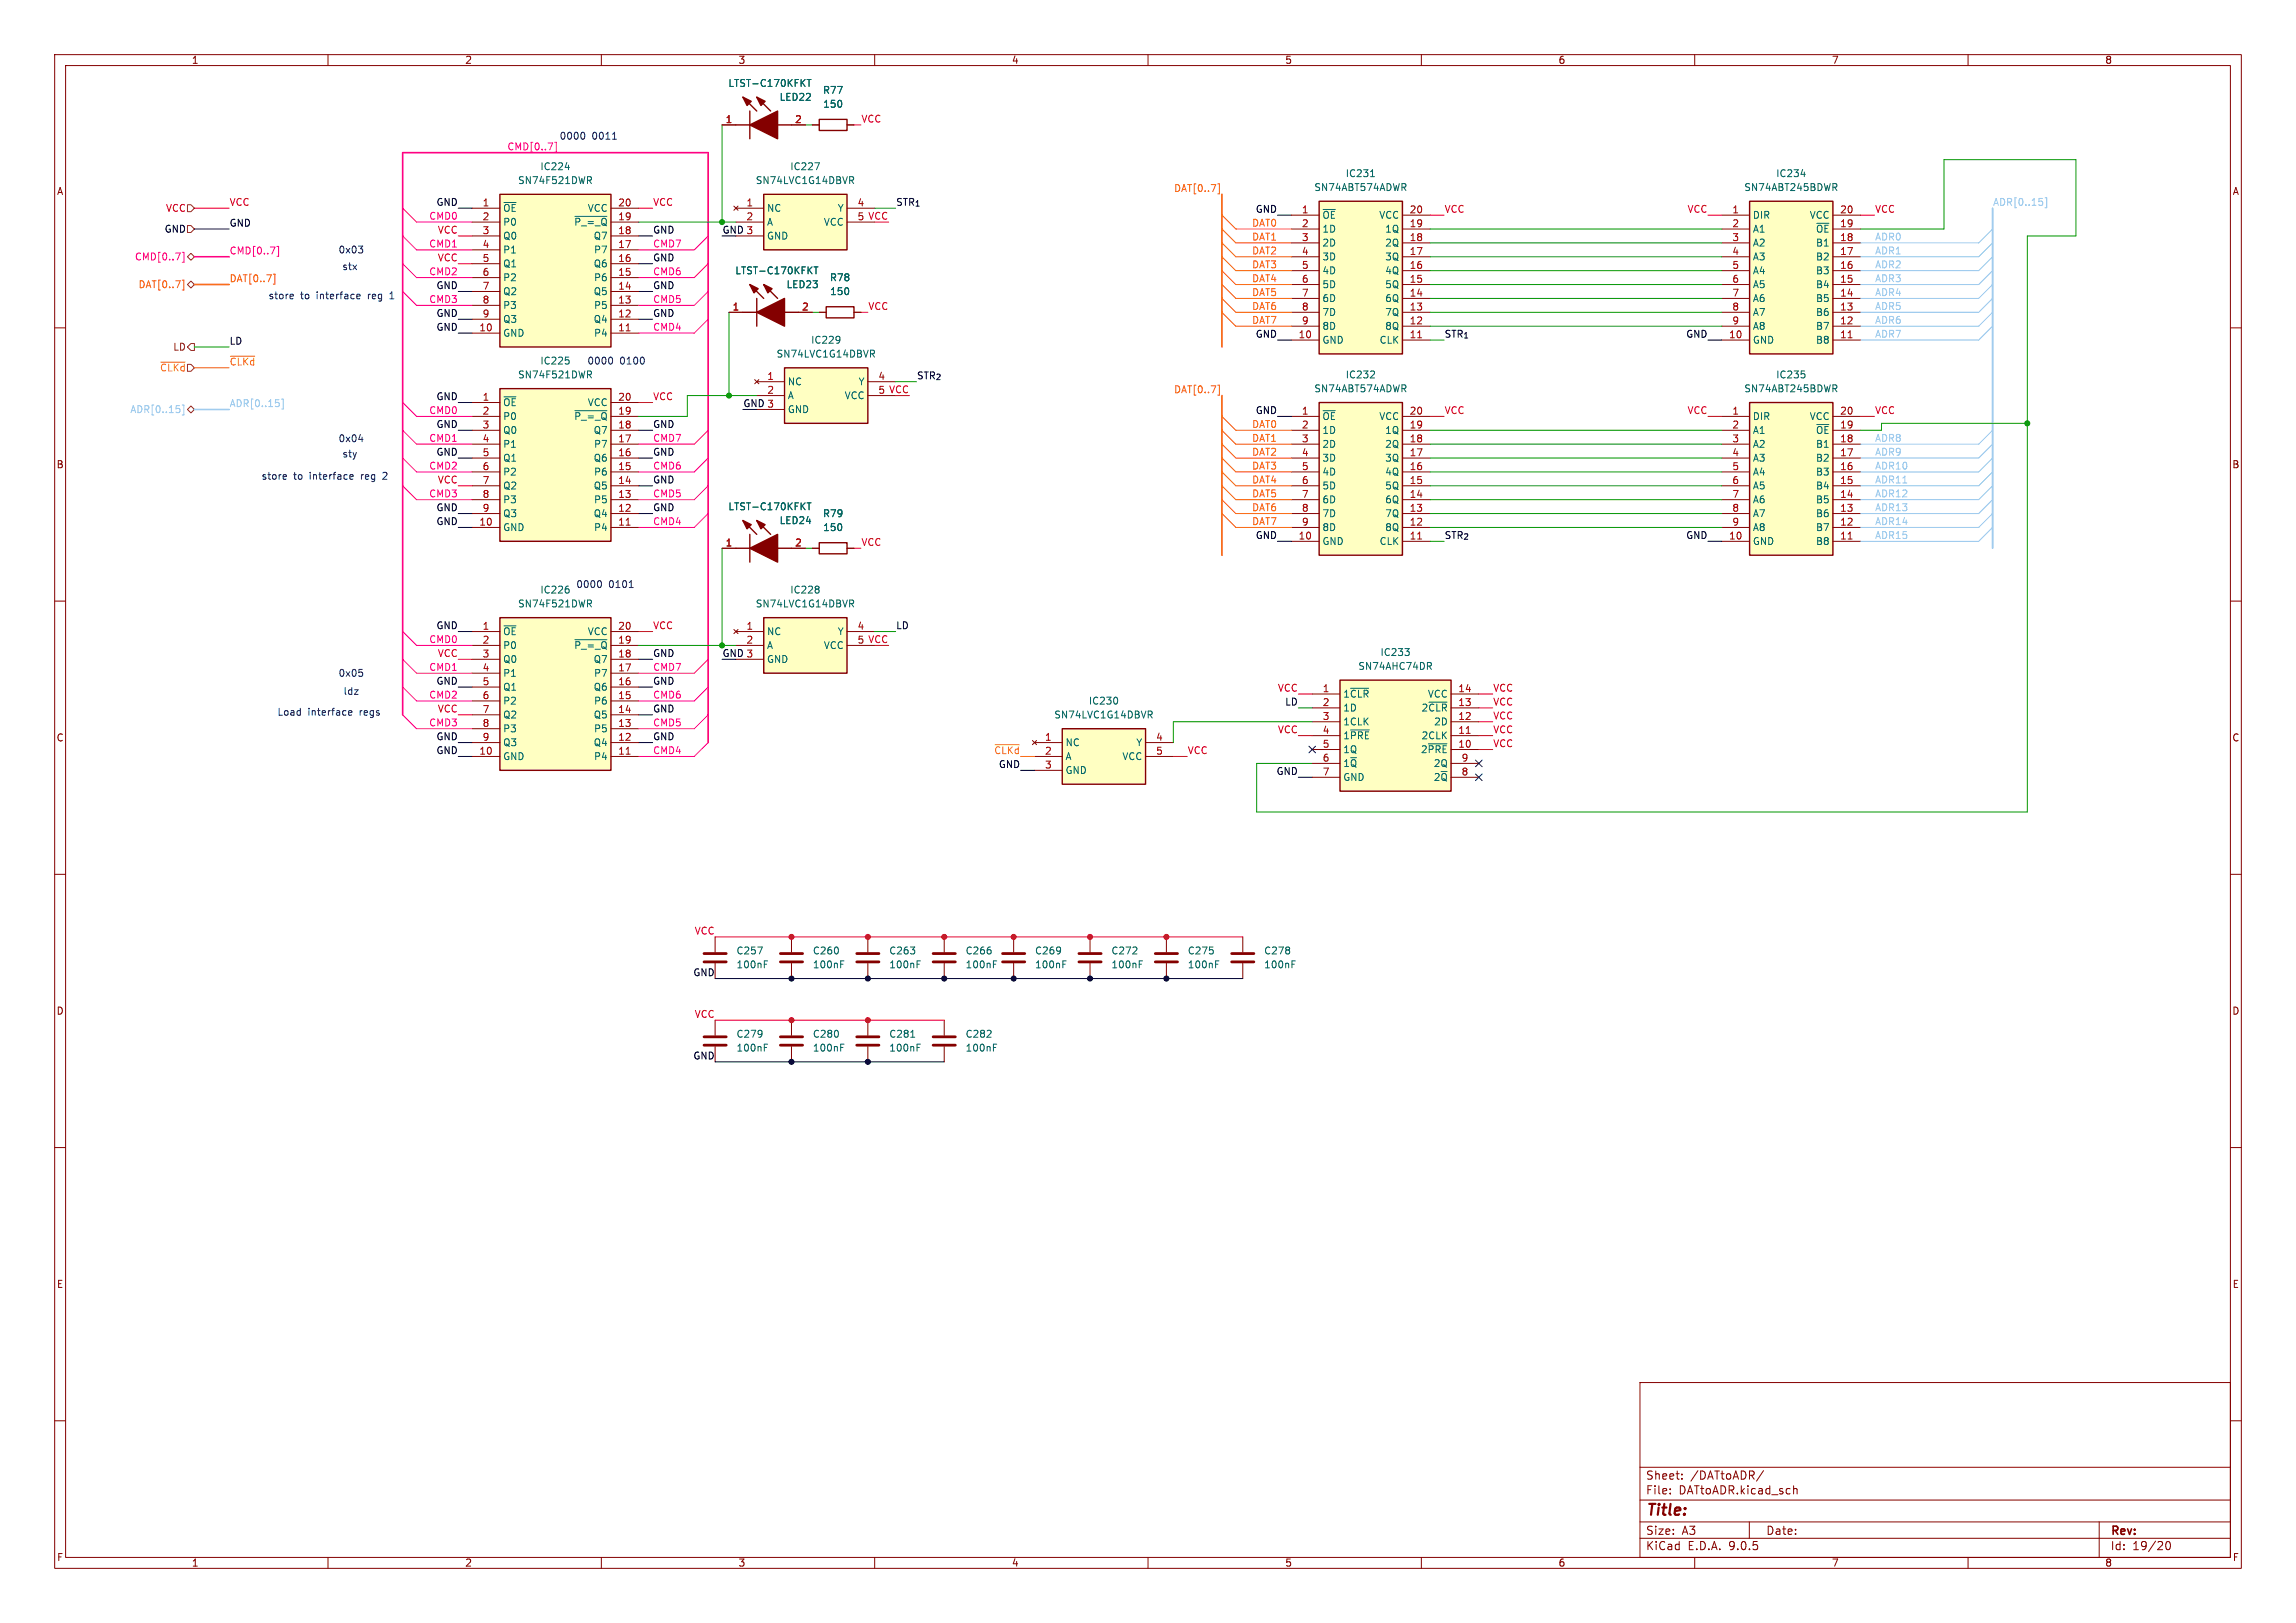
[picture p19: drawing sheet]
<svg xmlns="http://www.w3.org/2000/svg" width="420mm" height="297mm" viewBox="0 0 420 297" stroke-linecap="round" stroke-linejoin="round" font-family="sans-serif">
<defs><g id="words">
<text font-size="2.8" fill="#840000" x="301" y="277.9">Title:</text>
<g font-size="2.1" fill="#840000">
<text x="301" y="273.7">File:</text>
<text x="301" y="271">Sheet:</text>
<text x="307.1" y="273.7">DATtoADR.kicad_sch</text>
<text x="309.2" y="271">/DATtoADR/</text>
<text x="301" y="281.1">Size:</text>
<text x="307.6" y="281.1">A3</text>
<text x="323" y="281.1">Date:</text>
<text x="386" y="281.3">Rev:</text>
<text x="301" y="283.9">KiCad</text>
<text x="308.7" y="283.9">E.D.A.</text>
<text x="316.3" y="283.9">9.0.5</text>
<text x="386" y="283.9">Id:</text>
<text x="390.1" y="283.9">19/20</text>
</g>
<g font-size="1.8" fill="#840000">
<text x="35" y="11.9">1</text>
<text x="85" y="11.9">2</text>
<text x="135" y="11.9">3</text>
<text x="185" y="11.9">4</text>
<text x="235" y="11.9">5</text>
<text x="285" y="11.9">6</text>
<text x="335" y="11.9">7</text>
<text x="385" y="11.9">8</text>
<text x="10.3" y="35.9">A</text>
<text x="408.3" y="35.9">A</text>
<text x="10.3" y="85.9">B</text>
<text x="408.2" y="85.9">B</text>
<text x="10.3" y="135.9">C</text>
<text x="408.2" y="135.9">C</text>
<text x="10.3" y="185.9">D</text>
<text x="408.2" y="185.9">D</text>
<text x="10.3" y="235.9">E</text>
<text x="408.3" y="235.9">E</text>
<text x="10.3" y="285.9">F</text>
<text x="35" y="286.9">1</text>
<text x="85" y="286.9">2</text>
<text x="135" y="286.9">3</text>
<text x="185" y="286.9">4</text>
<text x="235" y="286.9">5</text>
<text x="285" y="286.9">6</text>
<text x="335" y="286.9">7</text>
<text x="385" y="286.9">8</text>
<text x="408.3" y="285.9">F</text>
</g>
<g font-size="1.8" fill="#006464">
<text x="133.1" y="16.1">LTST-C170KFKT</text>
<text x="150.5" y="17.4">R77</text>
<text x="142.5" y="18.6">LED22</text>
<text x="150.5" y="19.9">150</text>
<text x="94.7" y="33.9">SN74F521DWR</text>
<text x="98.7" y="31.3">IC224</text>
<text x="138.1" y="33.9">SN74LVC1G14DBVR</text>
<text x="144.5" y="31.3">IC227</text>
<text x="240.3" y="35.2">SN74ABT574ADWR</text>
<text x="246.1" y="32.6">IC231</text>
<text x="319" y="35.2">SN74ABT245BDWR</text>
<text x="324.8" y="32.6">IC234</text>
<text x="91.9" y="39">~{OE}</text>
<text x="91.9" y="41.5">P0</text>
<text x="104.9" y="41.5">~{P_=_Q}</text>
<text x="107.4" y="39">VCC</text>
<text x="140.2" y="39">NC</text>
<text x="140.2" y="41.5">A</text>
<text x="150.6" y="41.5">VCC</text>
<text x="153.1" y="39">Y</text>
<text x="241.8" y="40.2">~{OE}</text>
<text x="252.2" y="40.2">VCC</text>
<text x="320.5" y="40.2">DIR</text>
<text x="330.9" y="40.2">VCC</text>
<text x="91.9" y="44">Q0</text>
<text x="91.9" y="46.6">P1</text>
<text x="108.5" y="44">Q7</text>
<text x="108.6" y="46.6">P7</text>
<text x="140.2" y="44">GND</text>
<text x="241.8" y="42.8">1D</text>
<text x="241.8" y="45.3">2D</text>
<text x="241.8" y="47.9">3D</text>
<text x="253.3" y="42.8">1Q</text>
<text x="253.3" y="45.3">2Q</text>
<text x="253.3" y="47.9">3Q</text>
<text x="320.5" y="42.8">A1</text>
<text x="320.5" y="45.3">A2</text>
<text x="320.5" y="47.9">A3</text>
<text x="332.1" y="42.8">~{OE}</text>
<text x="332.1" y="45.3">B1</text>
<text x="332.1" y="47.9">B2</text>
<text x="91.9" y="49.1">Q1</text>
<text x="91.9" y="51.7">P2</text>
<text x="108.5" y="49.1">Q6</text>
<text x="108.6" y="51.7">P6</text>
<text x="134.4" y="50.4">LTST-C170KFKT</text>
<text x="143.8" y="52.9">LED23</text>
<text x="151.7" y="51.7">R78</text>
<text x="241.8" y="50.4">4D</text>
<text x="241.8" y="52.9">5D</text>
<text x="253.3" y="50.4">4Q</text>
<text x="253.3" y="52.9">5Q</text>
<text x="320.5" y="50.4">A4</text>
<text x="320.5" y="52.9">A5</text>
<text x="332.1" y="50.4">B3</text>
<text x="332.1" y="52.9">B4</text>
<text x="91.9" y="54.2">Q2</text>
<text x="91.9" y="56.7">P3</text>
<text x="91.9" y="59.3">Q3</text>
<text x="108.5" y="54.2">Q5</text>
<text x="108.5" y="59.3">Q4</text>
<text x="108.6" y="56.7">P5</text>
<text x="151.8" y="54.2">150</text>
<text x="241.8" y="55.5">6D</text>
<text x="241.8" y="58">7D</text>
<text x="253.3" y="55.5">6Q</text>
<text x="253.3" y="58">7Q</text>
<text x="320.5" y="55.5">A6</text>
<text x="320.5" y="58">A7</text>
<text x="332.1" y="55.5">B5</text>
<text x="332.1" y="58">B6</text>
<text x="91.9" y="61.8">GND</text>
<text x="108.6" y="61.8">P4</text>
<text x="142" y="65.6">SN74LVC1G14DBVR</text>
<text x="148.3" y="63.1">IC229</text>
<text x="241.8" y="60.6">8D</text>
<text x="241.8" y="63.1">GND</text>
<text x="252.3" y="63.1">CLK</text>
<text x="253.3" y="60.6">8Q</text>
<text x="320.5" y="60.6">A8</text>
<text x="320.5" y="63.1">GND</text>
<text x="332.1" y="60.6">B7</text>
<text x="332.1" y="63.1">B8</text>
<text x="94.7" y="69.4">SN74F521DWR</text>
<text x="98.7" y="66.9">IC225</text>
<text x="144" y="70.7">NC</text>
<text x="157" y="70.7">Y</text>
<text x="240.3" y="72">SN74ABT574ADWR</text>
<text x="246.1" y="69.4">IC232</text>
<text x="319" y="72">SN74ABT245BDWR</text>
<text x="324.8" y="69.4">IC235</text>
<text x="91.9" y="74.5">~{OE}</text>
<text x="91.9" y="77.1">P0</text>
<text x="104.9" y="77.1">~{P_=_Q}</text>
<text x="107.4" y="74.5">VCC</text>
<text x="144" y="73.3">A</text>
<text x="144" y="75.8">GND</text>
<text x="154.4" y="73.3">VCC</text>
<text x="241.8" y="77.1">~{OE}</text>
<text x="252.2" y="77.1">VCC</text>
<text x="320.5" y="77.1">DIR</text>
<text x="330.9" y="77.1">VCC</text>
<text x="91.9" y="79.6">Q0</text>
<text x="91.9" y="82.1">P1</text>
<text x="108.5" y="79.6">Q7</text>
<text x="108.6" y="82.1">P7</text>
<text x="241.8" y="79.6">1D</text>
<text x="241.8" y="82.1">2D</text>
<text x="253.3" y="79.6">1Q</text>
<text x="253.3" y="82.1">2Q</text>
<text x="320.5" y="79.6">A1</text>
<text x="320.5" y="82.1">A2</text>
<text x="332.1" y="79.6">~{OE}</text>
<text x="332.1" y="82.1">B1</text>
<text x="91.9" y="84.7">Q1</text>
<text x="91.9" y="87.2">P2</text>
<text x="91.9" y="89.8">Q2</text>
<text x="108.5" y="84.7">Q6</text>
<text x="108.5" y="89.8">Q5</text>
<text x="108.6" y="87.2">P6</text>
<text x="241.8" y="84.7">3D</text>
<text x="241.8" y="87.2">4D</text>
<text x="241.8" y="89.8">5D</text>
<text x="253.3" y="84.7">3Q</text>
<text x="253.3" y="87.2">4Q</text>
<text x="253.3" y="89.8">5Q</text>
<text x="320.5" y="84.7">A3</text>
<text x="320.5" y="87.2">A4</text>
<text x="320.5" y="89.8">A5</text>
<text x="332.1" y="84.7">B2</text>
<text x="332.1" y="87.2">B3</text>
<text x="332.1" y="89.8">B4</text>
<text x="91.9" y="92.3">P3</text>
<text x="91.9" y="94.8">Q3</text>
<text x="108.5" y="94.8">Q4</text>
<text x="108.6" y="92.3">P5</text>
<text x="133.1" y="93.6">LTST-C170KFKT</text>
<text x="150.5" y="94.8">R79</text>
<text x="241.8" y="92.3">6D</text>
<text x="241.8" y="94.8">7D</text>
<text x="253.3" y="92.3">6Q</text>
<text x="253.3" y="94.8">7Q</text>
<text x="320.5" y="92.3">A6</text>
<text x="320.5" y="94.8">A7</text>
<text x="332.1" y="92.3">B5</text>
<text x="332.1" y="94.8">B6</text>
<text x="91.9" y="97.4">GND</text>
<text x="108.6" y="97.4">P4</text>
<text x="142.5" y="96.1">LED24</text>
<text x="150.5" y="97.4">150</text>
<text x="241.8" y="97.4">8D</text>
<text x="241.8" y="99.9">GND</text>
<text x="252.3" y="99.9">CLK</text>
<text x="253.3" y="97.4">8Q</text>
<text x="320.5" y="97.4">A8</text>
<text x="320.5" y="99.9">GND</text>
<text x="332.1" y="97.4">B7</text>
<text x="332.1" y="99.9">B8</text>
<text x="94.7" y="111.4">SN74F521DWR</text>
<text x="98.7" y="108.8">IC226</text>
<text x="138.1" y="111.4">SN74LVC1G14DBVR</text>
<text x="144.5" y="108.8">IC228</text>
<text x="91.9" y="116.4">~{OE}</text>
<text x="91.9" y="119">P0</text>
<text x="104.9" y="119">~{P_=_Q}</text>
<text x="107.4" y="116.4">VCC</text>
<text x="140.2" y="116.4">NC</text>
<text x="140.2" y="119">A</text>
<text x="150.6" y="119">VCC</text>
<text x="153.1" y="116.4">Y</text>
<text x="91.9" y="121.5">Q0</text>
<text x="91.9" y="124.1">P1</text>
<text x="108.5" y="121.5">Q7</text>
<text x="108.6" y="124.1">P7</text>
<text x="140.2" y="121.5">GND</text>
<text x="248.4" y="122.8">SN74AHC74DR</text>
<text x="252.4" y="120.2">IC233</text>
<text x="91.9" y="126.6">Q1</text>
<text x="91.9" y="129.1">P2</text>
<text x="91.9" y="131.7">Q2</text>
<text x="108.5" y="126.6">Q6</text>
<text x="108.5" y="131.7">Q5</text>
<text x="108.6" y="129.1">P6</text>
<text x="192.8" y="131.7">SN74LVC1G14DBVR</text>
<text x="199.1" y="129.1">IC230</text>
<text x="245.6" y="127.9">1~{CLR}</text>
<text x="245.6" y="130.4">1D</text>
<text x="259.9" y="130.4">2~{CLR}</text>
<text x="261.1" y="127.9">VCC</text>
<text x="91.9" y="134.2">P3</text>
<text x="91.9" y="136.8">Q3</text>
<text x="108.5" y="136.8">Q4</text>
<text x="108.6" y="134.2">P5</text>
<text x="194.8" y="136.8">NC</text>
<text x="207.8" y="136.8">Y</text>
<text x="245.6" y="132.9">1CLK</text>
<text x="245.6" y="135.5">1~{PRE}</text>
<text x="259.9" y="135.5">2CLK</text>
<text x="262.2" y="132.9">2D</text>
<text x="91.9" y="139.3">GND</text>
<text x="108.6" y="139.3">P4</text>
<text x="194.8" y="139.3">A</text>
<text x="194.8" y="141.8">GND</text>
<text x="205.2" y="139.3">VCC</text>
<text x="245.6" y="138">1Q</text>
<text x="245.6" y="140.6">1~{Q}</text>
<text x="245.6" y="143.1">GND</text>
<text x="259.8" y="138">2~{PRE}</text>
<text x="262.2" y="140.6">2Q</text>
<text x="262.2" y="143.1">2~{Q}</text>
<text x="134.6" y="174.9">C257</text>
<text x="134.6" y="177.4">100nF</text>
<text x="148.6" y="174.9">C260</text>
<text x="148.6" y="177.4">100nF</text>
<text x="162.6" y="174.9">C263</text>
<text x="162.6" y="177.4">100nF</text>
<text x="176.5" y="174.9">C266</text>
<text x="176.5" y="177.4">100nF</text>
<text x="189.2" y="174.9">C269</text>
<text x="189.2" y="177.4">100nF</text>
<text x="203.2" y="174.9">C272</text>
<text x="203.2" y="177.4">100nF</text>
<text x="217.2" y="174.9">C275</text>
<text x="217.2" y="177.4">100nF</text>
<text x="231.1" y="174.9">C278</text>
<text x="231.1" y="177.4">100nF</text>
<text x="134.6" y="190.1">C279</text>
<text x="148.6" y="190.1">C280</text>
<text x="162.6" y="190.1">C281</text>
<text x="176.5" y="190.1">C282</text>
<text x="134.6" y="192.6">100nF</text>
<text x="148.6" y="192.6">100nF</text>
<text x="162.6" y="192.6">100nF</text>
<text x="176.5" y="192.6">100nF</text>
</g>
<g font-size="1.8" fill="#a90000">
<text x="132.6" y="22.6">1</text>
<text x="145.3" y="22.6">2</text>
<text x="88.2" y="37.8">1</text>
<text x="88.2" y="40.4">2</text>
<text x="113" y="37.8">20</text>
<text x="113" y="40.4">19</text>
<text x="136.5" y="37.8">1</text>
<text x="136.5" y="40.4">2</text>
<text x="156.8" y="37.8">4</text>
<text x="238.1" y="39.1">1</text>
<text x="238.1" y="41.7">2</text>
<text x="257.8" y="39.1">20</text>
<text x="257.8" y="41.7">19</text>
<text x="316.8" y="39.1">1</text>
<text x="316.8" y="41.7">2</text>
<text x="336.5" y="39.1">20</text>
<text x="336.5" y="41.7">19</text>
<text x="88.2" y="42.9">3</text>
<text x="88.2" y="45.5">4</text>
<text x="113" y="42.9">18</text>
<text x="113" y="45.5">17</text>
<text x="238.1" y="44.2">3</text>
<text x="238.1" y="46.7">4</text>
<text x="257.8" y="44.2">18</text>
<text x="257.8" y="46.7">17</text>
<text x="316.8" y="44.2">3</text>
<text x="316.8" y="46.7">4</text>
<text x="336.5" y="44.2">18</text>
<text x="336.5" y="46.7">17</text>
<text x="88.2" y="48">5</text>
<text x="88.2" y="50.5">6</text>
<text x="88.2" y="53.1">7</text>
<text x="113" y="48">16</text>
<text x="113" y="50.5">15</text>
<text x="113" y="53.1">14</text>
<text x="238.1" y="49.3">5</text>
<text x="238.1" y="51.8">6</text>
<text x="257.8" y="49.3">16</text>
<text x="257.8" y="51.8">15</text>
<text x="316.8" y="49.3">5</text>
<text x="316.8" y="51.8">6</text>
<text x="336.5" y="49.3">16</text>
<text x="336.5" y="51.8">15</text>
<text x="88.2" y="55.6">8</text>
<text x="88.2" y="58.2">9</text>
<text x="113" y="55.6">13</text>
<text x="113" y="58.2">12</text>
<text x="133.9" y="56.9">1</text>
<text x="146.6" y="56.9">2</text>
<text x="238.1" y="54.4">7</text>
<text x="238.1" y="56.9">8</text>
<text x="238.1" y="59.4">9</text>
<text x="257.8" y="54.4">14</text>
<text x="257.8" y="56.9">13</text>
<text x="257.8" y="59.4">12</text>
<text x="316.8" y="54.4">7</text>
<text x="316.8" y="56.9">8</text>
<text x="316.8" y="59.4">9</text>
<text x="336.5" y="54.4">14</text>
<text x="336.5" y="56.9">13</text>
<text x="336.5" y="59.4">12</text>
<text x="87.6" y="60.7">10</text>
<text x="113" y="60.7">11</text>
<text x="237.4" y="62">10</text>
<text x="257.8" y="62">11</text>
<text x="316.2" y="62">10</text>
<text x="336.5" y="62">11</text>
<text x="140.3" y="69.6">1</text>
<text x="160.6" y="69.6">4</text>
<text x="88.2" y="73.4">1</text>
<text x="88.2" y="75.9">2</text>
<text x="113" y="73.4">20</text>
<text x="113" y="75.9">19</text>
<text x="140.3" y="72.1">2</text>
<text x="238.1" y="75.9">1</text>
<text x="257.8" y="75.9">20</text>
<text x="316.8" y="75.9">1</text>
<text x="336.5" y="75.9">20</text>
<text x="88.2" y="78.5">3</text>
<text x="88.2" y="81">4</text>
<text x="88.2" y="83.6">5</text>
<text x="113" y="78.5">18</text>
<text x="113" y="81">17</text>
<text x="113" y="83.6">16</text>
<text x="238.1" y="78.5">2</text>
<text x="238.1" y="81">3</text>
<text x="238.1" y="83.6">4</text>
<text x="257.8" y="78.5">19</text>
<text x="257.8" y="81">18</text>
<text x="257.8" y="83.6">17</text>
<text x="316.8" y="78.5">2</text>
<text x="316.8" y="81">3</text>
<text x="316.8" y="83.6">4</text>
<text x="336.5" y="78.5">19</text>
<text x="336.5" y="81">18</text>
<text x="336.5" y="83.6">17</text>
<text x="88.2" y="86.1">6</text>
<text x="88.2" y="88.6">7</text>
<text x="113" y="86.1">15</text>
<text x="113" y="88.6">14</text>
<text x="238.1" y="86.1">5</text>
<text x="238.1" y="88.6">6</text>
<text x="257.8" y="86.1">16</text>
<text x="257.8" y="88.6">15</text>
<text x="316.8" y="86.1">5</text>
<text x="316.8" y="88.6">6</text>
<text x="336.5" y="86.1">16</text>
<text x="336.5" y="88.6">15</text>
<text x="88.2" y="91.2">8</text>
<text x="88.2" y="93.7">9</text>
<text x="113" y="91.2">13</text>
<text x="113" y="93.7">12</text>
<text x="238.1" y="91.2">7</text>
<text x="238.1" y="93.7">8</text>
<text x="257.8" y="91.2">14</text>
<text x="257.8" y="93.7">13</text>
<text x="316.8" y="91.2">7</text>
<text x="316.8" y="93.7">8</text>
<text x="336.5" y="91.2">14</text>
<text x="336.5" y="93.7">13</text>
<text x="87.6" y="96.3">10</text>
<text x="113" y="96.3">11</text>
<text x="132.6" y="100.1">1</text>
<text x="145.3" y="100.1">2</text>
<text x="237.4" y="98.8">10</text>
<text x="238.1" y="96.3">9</text>
<text x="257.8" y="96.3">12</text>
<text x="257.8" y="98.8">11</text>
<text x="316.2" y="98.8">10</text>
<text x="316.8" y="96.3">9</text>
<text x="336.5" y="96.3">12</text>
<text x="336.5" y="98.8">11</text>
<text x="88.2" y="115.3">1</text>
<text x="88.2" y="117.9">2</text>
<text x="113" y="115.3">20</text>
<text x="113" y="117.9">19</text>
<text x="136.5" y="115.3">1</text>
<text x="136.5" y="117.9">2</text>
<text x="156.8" y="115.3">4</text>
<text x="88.2" y="120.4">3</text>
<text x="88.2" y="122.9">4</text>
<text x="88.2" y="125.5">5</text>
<text x="113" y="120.4">18</text>
<text x="113" y="122.9">17</text>
<text x="113" y="125.5">16</text>
<text x="88.2" y="128">6</text>
<text x="88.2" y="130.6">7</text>
<text x="113" y="128">15</text>
<text x="113" y="130.6">14</text>
<text x="241.9" y="126.7">1</text>
<text x="241.9" y="129.3">2</text>
<text x="241.9" y="131.8">3</text>
<text x="266.7" y="126.7">14</text>
<text x="266.7" y="129.3">13</text>
<text x="266.7" y="131.8">12</text>
<text x="88.2" y="133.1">8</text>
<text x="88.2" y="135.6">9</text>
<text x="113" y="133.1">13</text>
<text x="113" y="135.6">12</text>
<text x="191.1" y="135.6">1</text>
<text x="211.4" y="135.6">4</text>
<text x="241.9" y="134.4">4</text>
<text x="241.9" y="136.9">5</text>
<text x="266.7" y="134.4">11</text>
<text x="266.7" y="136.9">10</text>
<text x="87.6" y="138.2">10</text>
<text x="113" y="138.2">11</text>
<text x="191.1" y="138.2">2</text>
<text x="191.1" y="140.7">3</text>
<text x="211.4" y="138.2">5</text>
<text x="241.9" y="139.4">6</text>
<text x="241.9" y="142">7</text>
<text x="267.3" y="139.4">9</text>
<text x="267.3" y="142">8</text>
</g>
<g font-size="1.8" fill="#ff0007">
<text x="157.5" y="22.5">VCC</text>
<text x="30.3" y="39">VCC</text>
<text x="41.9" y="37.8">VCC</text>
<text x="119.4" y="37.8">VCC</text>
<text x="156.8" y="40.4">5 VCC</text>
<text x="264.2" y="39">VCC</text>
<text x="308.6" y="39">VCC</text>
<text x="342.9" y="39">VCC</text>
<text x="80" y="42.8">VCC</text>
<text x="80" y="47.9">VCC</text>
<text x="158.7" y="56.8">VCC</text>
<text x="119.4" y="73.3">VCC</text>
<text x="160.6" y="72.1">5 VCC</text>
<text x="264.2" y="75.9">VCC</text>
<text x="308.6" y="75.9">VCC</text>
<text x="342.9" y="75.9">VCC</text>
<text x="80" y="88.6">VCC</text>
<text x="157.5" y="100">VCC</text>
<text x="119.4" y="115.2">VCC</text>
<text x="156.8" y="117.9">5 VCC</text>
<text x="80" y="120.3">VCC</text>
<text x="80" y="130.5">VCC</text>
<text x="233.7" y="126.7">VCC</text>
<text x="273" y="126.7">VCC</text>
<text x="273" y="131.7">VCC</text>
<text x="273" y="129.2">VCC</text>
<text x="233.7" y="134.3">VCC</text>
<text x="273" y="136.8">VCC</text>
<text x="273" y="134.3">VCC</text>
<text x="217.2" y="138.1">VCC</text>
<text x="127" y="171.1">VCC</text>
<text x="127" y="186.3">VCC</text>
</g>
<g font-size="1.8" fill="#ff0093">
<text x="92.7" y="27.6">CMD[0..7]</text>
<text x="78.4" y="40.3">CMD0</text>
<text x="24.6" y="47.9">CMD[0..7]</text>
<text x="41.9" y="46.6">CMD[0..7]</text>
<text x="78.4" y="45.4">CMD1</text>
<text x="119.4" y="45.4">CMD7</text>
<text x="78.4" y="50.5">CMD2</text>
<text x="119.4" y="50.5">CMD6</text>
<text x="78.4" y="55.5">CMD3</text>
<text x="119.4" y="55.5">CMD5</text>
<text x="119.4" y="60.6">CMD4</text>
<text x="78.4" y="75.9">CMD0</text>
<text x="78.4" y="80.9">CMD1</text>
<text x="119.4" y="80.9">CMD7</text>
<text x="78.4" y="86">CMD2</text>
<text x="119.4" y="86">CMD6</text>
<text x="78.4" y="91.1">CMD3</text>
<text x="119.4" y="91.1">CMD5</text>
<text x="119.4" y="96.2">CMD4</text>
<text x="78.4" y="117.8">CMD0</text>
<text x="78.4" y="122.8">CMD1</text>
<text x="119.4" y="122.8">CMD7</text>
<text x="78.4" y="127.9">CMD2</text>
<text x="119.4" y="127.9">CMD6</text>
<text x="78.4" y="133">CMD3</text>
<text x="119.4" y="133">CMD5</text>
<text x="119.4" y="138.1">CMD4</text>
</g>
<g font-size="1.8" fill="#0000c2">
<text x="102.3" y="25.8">0000</text>
<text x="108.3" y="25.8">0011</text>
<text x="61.8" y="46.6">0x03</text>
<text x="62.5" y="49.6">stx</text>
<text x="49" y="55">store</text>
<text x="55" y="55">to</text>
<text x="58" y="55">interface</text>
<text x="67.6" y="55">reg</text>
<text x="71.8" y="55">1</text>
<text x="107.4" y="66.9">0000</text>
<text x="113.4" y="66.9">0100</text>
<text x="61.8" y="81.1">0x04</text>
<text x="62.5" y="83.9">sty</text>
<text x="47.8" y="88">store</text>
<text x="53.7" y="88">to</text>
<text x="56.7" y="88">interface</text>
<text x="66.3" y="88">reg</text>
<text x="70.5" y="88">2</text>
<text x="105.3" y="107.8">0000</text>
<text x="111.3" y="107.8">0101</text>
<text x="61.8" y="124.1">0x05</text>
<text x="50.7" y="131.2">Load</text>
<text x="56.3" y="131.2">interface</text>
<text x="62.7" y="127.4">ldz</text>
<text x="65.9" y="131.2">regs</text>
</g>
<g font-size="1.8" fill="#ff6400">
<text x="214.7" y="35.2">DAT[0..7]</text>
<text x="228.9" y="41.6">DAT0</text>
<text x="228.9" y="44.1">DAT1</text>
<text x="228.9" y="46.6">DAT2</text>
<text x="25.2" y="52.9">DAT[0..7]</text>
<text x="41.9" y="51.7">DAT[0..7]</text>
<text x="228.9" y="51.7">DAT4</text>
<text x="228.9" y="49.2">DAT3</text>
<text x="228.9" y="54.3">DAT5</text>
<text x="228.9" y="56.8">DAT6</text>
<text x="228.9" y="59.3">DAT7</text>
<text x="214.7" y="72">DAT[0..7]</text>
<text x="228.9" y="80.9">DAT1</text>
<text x="228.9" y="78.4">DAT0</text>
<text x="228.9" y="83.5">DAT2</text>
<text x="228.9" y="86">DAT3</text>
<text x="228.9" y="88.6">DAT4</text>
<text x="228.9" y="93.6">DAT6</text>
<text x="228.9" y="91.1">DAT5</text>
<text x="228.9" y="96.2">DAT7</text>
</g>
<g font-size="1.8">
<text x="41.9" y="41.6">GND</text>
<text x="79.7" y="37.8">GND</text>
<text x="229.6" y="39">GND</text>
<text x="30" y="42.8">GND</text>
<text x="119.4" y="42.8">GND</text>
<text x="119.4" y="47.9">GND</text>
<text x="132.1" y="42.8">GND 3</text>
<text x="79.7" y="53">GND</text>
<text x="119.4" y="53">GND</text>
<text x="79.7" y="58.1">GND</text>
<text x="119.4" y="58.1">GND</text>
<text x="79.7" y="60.6">GND</text>
<text x="229.6" y="61.9">GND</text>
<text x="308.3" y="61.9">GND</text>
<text x="79.7" y="73.3">GND</text>
<text x="135.9" y="74.6">GND 3</text>
<text x="229.6" y="75.9">GND</text>
<text x="79.7" y="78.4">GND</text>
<text x="79.7" y="83.5">GND</text>
<text x="119.4" y="83.5">GND</text>
<text x="119.4" y="78.4">GND</text>
<text x="119.4" y="88.6">GND</text>
<text x="79.7" y="93.6">GND</text>
<text x="119.4" y="93.6">GND</text>
<text x="79.7" y="96.2">GND</text>
<text x="229.6" y="98.7">GND</text>
<text x="308.3" y="98.7">GND</text>
<text x="79.7" y="115.2">GND</text>
<text x="79.7" y="125.4">GND</text>
<text x="119.4" y="120.3">GND</text>
<text x="119.4" y="125.4">GND</text>
<text x="132.1" y="120.3">GND 3</text>
<text x="119.4" y="130.5">GND</text>
<text x="79.7" y="135.5">GND</text>
<text x="119.4" y="135.5">GND</text>
<text x="79.7" y="138.1">GND</text>
<text x="182.6" y="140.6">GND</text>
<text x="233.4" y="141.9">GND</text>
<text x="126.7" y="178.7">GND</text>
<text x="126.7" y="194">GND</text>
</g>
<g font-size="1.8" fill="#0f0f0f">
<text x="163.8" y="37.8">STR_{1}</text>
<text x="41.9" y="63.2">LD</text>
<text x="264.2" y="61.9">STR_{1}</text>
<text x="167.6" y="69.5">STR_{2}</text>
<text x="264.2" y="98.7">STR_{2}</text>
<text x="163.8" y="115.2">LD</text>
<text x="235" y="129.2">LD</text>
</g>
<g font-size="1.8" fill="#8fc5ff">
<text x="364.5" y="37.8">ADR[0..15]</text>
<text x="342.9" y="44.1">ADR0</text>
<text x="342.9" y="46.6">ADR1</text>
<text x="342.9" y="49.2">ADR2</text>
<text x="342.9" y="51.7">ADR3</text>
<text x="342.9" y="54.3">ADR4</text>
<text x="342.9" y="56.8">ADR5</text>
<text x="342.9" y="59.3">ADR6</text>
<text x="342.9" y="61.9">ADR7</text>
<text x="23.7" y="75.8">ADR[0..15]</text>
<text x="41.9" y="74.6">ADR[0..15]</text>
<text x="342.9" y="80.9">ADR8</text>
<text x="342.9" y="83.5">ADR9</text>
<text x="342.9" y="86">ADR10</text>
<text x="342.9" y="88.6">ADR11</text>
<text x="342.9" y="91.1">ADR12</text>
<text x="342.9" y="93.6">ADR13</text>
<text x="342.9" y="98.7">ADR15</text>
<text x="342.9" y="96.2">ADR14</text>
</g>
<g font-size="1.8" fill="#725600">
<text x="31.6" y="64.4">LD</text>
<text x="29.2" y="68.2">~{CLKd}</text>
</g>
<g font-size="1.8" fill="#ffba00">
<text x="41.9" y="67">~{CLKd}</text>
<text x="181.8" y="138.1">~{CLKd}</text>
</g>
</g></defs>
<g fill="none" stroke="#840000" stroke-width=".18">
<path d="M10 10h400v277h-400zM12 12h396v273h-396zM60 10v2M110 10v2M160 10v2M210 10v2M260 10v2M310 10v2M360 10v2M10 60h2M408 60h2M10 110h2"/>
<path d="M408 110h2M10 160h2M408 160h2M10 210h2M408 210h2M300 253h108v32h-108zM10 260h2M300 278.5h108M300 274.5h108M300 268.5h108M305.5 273.2v.2M305.5 272.5v.1"/>
<path d="M307.7 270.5v.2M307.7 269.8v.1M320 278.5v3M322.6 269.1l-1.3 1.9M328.1 271.9v1.5M328.1 272.5l.2-.1 .4 .1v.9M384 278.5v6.5M408 260h2M60 285v2M110 285v2M160 285v2M210 285v2"/>
<path d="M260 285v2M300 281.5h108M310 285v2M360 285v2M396.3 282.2l.2-.1a.8 .8 0 0 1 .5 .7 .8 .8 0 0 1-.5 .8l-.2-.2-.1-.4z"/>
</g>
<path d="M91.4 71.1h20.4v28h-20.4z" fill="#ffffc2"/>
<path d="M91.4 71.1h20.4v28h-20.4z" fill="none" stroke="#840000" stroke-width=".25"/>
<g fill="none" stroke="#840000" stroke-width=".18">
<path d="M86.4 73.7h5M86.4 76.2h5M86.4 78.7h5M111.8 73.7h5M111.8 76.2h5M111.8 78.7h5M86.4 81.3h5M86.4 83.8h5M86.4 86.4h5M86.4 88.9h5M86.4 91.4h5M86.4 94h5"/>
<path d="M86.4 96.5h5M111.8 81.3h5M111.8 83.8h5M111.8 86.4h5M111.8 88.9h5M111.8 91.4h5M111.8 94h5M111.8 96.5h5M130.8 186.7v2.8M130.8 191.5v2.8"/>
</g>
<path d="M103.4 65.3h.6M104 65.9l.1 .2-.1 .5M105.2 75.2h5.8M107.5 67.9h.4l.3 .2-.1 .4-.6 .1M107.8 68.6l.4 .6M139.8 191.7h.4M139.8 191.1h.6" fill="none" stroke="#006464" stroke-width=".18"/>
<path d="M114.5 96.1h.8" fill="none" stroke="#a90000" stroke-width=".18"/>
<path d="M128.8 191.3h4M128.8 189.7h4" fill="none" stroke="#840000" stroke-width=".51"/>
<path d="M320 36.8h15.3v28h-15.3z" fill="#ffffc2"/>
<path d="M320 36.8h15.3v28h-15.3zM151.1 56.1h5.1v2.1h-5.1z" fill="none" stroke="#840000" stroke-width=".25"/>
<g fill="none" stroke="#840000" stroke-width=".18">
<path d="M315 39.4h5M335.3 39.4h5.1M149.9 57.2h1.2M156.2 57.2h1.3M315 41.9h5M315 44.5h5M315 47h5M315 49.5h5M315 52.1h5M315 54.6h5M315 57.2h5M315 59.7h5"/>
<path d="M335.3 41.9h5.1M335.3 44.5h5.1M335.3 47h5.1M335.3 49.5h5.1M335.3 52.1h5.1M335.3 54.6h5.1M335.3 57.2h5.1M335.3 59.7h5.1M315 62.2h5M335.3 62.2h5.1M130.8 171.5v2.7M130.8 176.3v2.8"/>
<path d="M144.8 171.5v2.7M144.8 176.3v2.8M213.4 171.5v2.7M213.4 176.3v2.8M227.3 171.5v2.7M227.3 176.3v2.8"/>
</g>
<path d="M338.1 61.8h.7" fill="none" stroke="#a90000" stroke-width=".18"/>
<path d="M329.4 31.9h.8M335.3 33.6h.5l.2 .2-.1 .4-.6 .1M335.6 34.3l.4 .6M138.6 173.3h.8l-.5 1.3M139.8 176.4h.4M139.8 175.8h.6M153.8 176.4h.4M153.8 175.8h.6M222.4 176.4h.4M222.4 175.8h.6M236.3 176.4h.5M236.3 175.8h.6" fill="none" stroke="#006464" stroke-width=".18"/>
<path d="M128.8 176h4M128.8 174.5h4M142.7 176h4.1M142.7 174.5h4.1M211.3 176h4.1M211.3 174.5h4.1M225.3 176h4.1M225.3 174.5h4.1" fill="none" stroke="#840000" stroke-width=".51"/>
<path d="M320 73.7h15.3v27.9h-15.3z" fill="#ffffc2"/>
<path d="M320 73.7h15.3v27.9h-15.3z" fill="none" stroke="#840000" stroke-width=".25"/>
<g fill="none" stroke="#840000" stroke-width=".18">
<path d="M315 76.2h5M315 78.7h5M335.3 76.2h5.1M335.3 78.7h5.1M315 81.3h5M315 83.8h5M315 86.4h5M315 88.9h5M315 91.4h5M315 94h5M315 96.5h5M315 99.1h5"/>
<path d="M335.3 81.3h5.1M335.3 83.8h5.1M335.3 86.4h5.1M335.3 88.9h5.1M335.3 91.4h5.1M335.3 94h5.1M335.3 96.5h5.1M335.3 99.1h5.1"/>
</g>
<path d="M338.1 98.6h.7" fill="none" stroke="#a90000" stroke-width=".18"/>
<path d="M329.5 67.9h.6M330 68.4l.2 .2-.2 .5M335.3 70.4h.5l.2 .3-.1 .3-.6 .1M335.6 71.1l.4 .6" fill="none" stroke="#006464" stroke-width=".18"/>
<path d="M241.3 36.8h15.2v28h-15.2z" fill="#ffffc2"/>
<path d="M135.9 17.8l2.5 2.5M138.4 17.8l2.6 2.5M134.6 22.9h2.6M137.2 20.3v5.1M142.2 22.9h2.6M149.9 21.8h5v2.1h-5zM241.3 36.8h15.2v28h-15.2zM135.9 57.2h2.5M137.2 52.1l2.5 2.5M138.4 54.6v5.1M139.7 52.1l2.5 2.5M143.5 57.2h2.5" fill="none" stroke="#840000" stroke-width=".25"/>
<g fill="none" stroke="#840000" stroke-width=".18">
<path d="M132.1 22.9h2.5M144.8 22.9h2.5M148.6 22.9h1.3M154.9 22.9h1.3M236.2 39.4h5.1M256.5 39.4h5.1M133.3 57.2h2.6M146 57.2h2.6M236.2 41.9h5.1M236.2 44.5h5.1M236.2 47h5.1M236.2 49.5h5.1"/>
<path d="M236.2 52.1h5.1M236.2 54.6h5.1M236.2 57.2h5.1M236.2 59.7h5.1M256.5 41.9h5.1M256.5 44.5h5.1M256.5 47h5.1M256.5 49.5h5.1M256.5 52.1h5.1M256.5 54.6h5.1M256.5 57.2h5.1M256.5 59.7h5.1"/>
<path d="M236.2 62.2h5.1M256.5 62.2h5.1M185.4 171.5v2.7M185.4 176.3v2.8M144.8 186.7v2.8M144.8 191.5v2.8M158.7 186.7v2.8M158.7 191.5v2.8"/>
</g>
<path d="M259.3 61.8h.7" fill="none" stroke="#a90000" stroke-width=".18"/>
<g fill="none" stroke="#006464" stroke-width=".18">
<path d="M147.6 14.5h.8M148 14.5v1.3M250.7 32.3h.7M250.9 31.2l.2-.1v1.2M256.8 34.3l.4 .6M257.1 33.7l.1 .1-.1 .4M148.9 48.8h.7M149.3 48.8v1.3M194.4 176.4h.4M194.4 175.8h.6M153.8 191.7h.4M153.8 191.1h.6"/>
<path d="M166.6 189.8h.7M167.8 191.7h.4M167.8 191.1h.6"/>
</g>
<path d="M183.4 176h4.1M183.4 174.5h4.1M142.7 191.3h4.1M142.7 189.7h4.1M156.7 191.3h4.1M156.7 189.7h4.1" fill="none" stroke="#840000" stroke-width=".51"/>
<g fill="#840000" stroke="#840000" stroke-width=".25">
<path d="M138.4 57.2l5.1-2.6v5.1z"/>
<path d="M137.2 52.1l1.5 .7-.8 .8z"/>
<path d="M139.7 52.1l1.5 .7-.7 .8z"/>
<path d="M137.2 22.9l5-2.6v5.1z"/>
<path d="M135.9 17.8l1.5 .7-.7 .8z"/>
<path d="M138.4 17.8l1.6 .7-.8 .8z"/>
</g>
<path d="M139.7 113h15.2v10.2h-15.2z" fill="#ffffc2"/>
<path d="M135.9 95.3l2.5 2.5M137.2 97.8v5.1M138.4 95.3l2.6 2.5M149.9 99.3h5v2h-5zM134.6 100.3h2.6M139.7 113h15.2v10.2h-15.2zM142.2 100.3h2.6" fill="none" stroke="#840000" stroke-width=".25"/>
<g fill="none" stroke="#840000" stroke-width=".18">
<path d="M132.1 100.3h2.5M134.2 115.2l.8 .8M134.6 115.6h5.1M134.6 118.1h5.1M135 115.2l-.8 .8M144.8 100.3h2.5M148.6 100.3h1.3M154.9 115.6h5.1M154.9 118.1h5.1M154.9 100.3h1.3M134.6 120.7h5.1M158.7 171.5v2.7"/>
<path d="M158.7 176.3v2.8"/>
</g>
<path d="M147.6 92h.8M148 92v1.3M149.7 107.3l.1 .2-.1 .2M149.7 107.9l.1 .1-.1 .5M155.4 109.8h.5l.2 .2-.1 .4-.6 .1M155.7 110.5l.4 .6M167.8 176.4h.4M167.8 175.8h.6" fill="none" stroke="#006464" stroke-width=".18"/>
<g fill="#840000" stroke="#840000" stroke-width=".25">
<path d="M137.2 100.3l5-2.5v5.1z"/>
<path d="M135.9 95.3l1.5 .7-.7 .8z"/>
<path d="M138.4 95.3l1.6 .7-.8 .8z"/>
</g>
<path d="M156.7 176h4.1M156.7 174.5h4.1" fill="none" stroke="#840000" stroke-width=".51"/>
<path d="M143.5 67.3h15.2v10.2h-15.2z" fill="#ffffc2"/>
<path d="M143.5 67.3h15.2v10.2h-15.2z" fill="none" stroke="#840000" stroke-width=".25"/>
<path d="M138 69.5l.8 .7M138.4 69.9h5.1M138.4 72.4h5.1M138.4 74.9h5.1M138.8 69.5l-.8 .7M158.7 69.9h5.1M158.7 72.4h5.1M199.4 171.5v2.7M199.4 176.3v2.8" fill="none" stroke="#840000" stroke-width=".18"/>
<path d="M153.5 61.6l.1 .7-.1 .4M153.6 62.1l-.1 .2M159.2 64.1h.5l.3 .2-.2 .4h-.6M159.5 64.7l.5 .6M208.4 176.4h.4M208.4 175.8h.6" fill="none" stroke="#006464" stroke-width=".18"/>
<path d="M197.4 176h4M197.4 174.5h4" fill="none" stroke="#840000" stroke-width=".51"/>
<path d="M245.1 124.5h20.3v20.3h-20.3z" fill="#ffffc2"/>
<path d="M245.1 124.5h20.3v20.3h-20.3z" fill="none" stroke="#840000" stroke-width=".25"/>
<g fill="none" stroke="#840000" stroke-width=".18">
<path d="M240 127h5.1M240 129.5h5.1M240 132.1h5.1M240 134.6h5.1M240 137.2h5.1M240 139.7h5.1M265.4 127h5.1M265.4 129.5h5.1M265.4 132.1h5.1M265.4 134.6h5.1M265.4 137.2h5.1M265.4 139.7h5.1"/>
<path d="M240 142.2h5.1M265.4 142.2h5.1M172.7 171.5v2.7M172.7 176.3v2.8"/>
</g>
<path d="M257 118.7h.8l-.4 .5M257.7 119.2l.1 .2-.1 .5M247.1 126h3.3M247.1 133.6h3.4M261.3 136.1h3.4M261.4 128.5h3.3M261.4 121.9l.4 .6M261.6 121.2l.2 .3v.3l-.2 .1M181.7 176.4h.4M181.7 175.8h.6" fill="none" stroke="#006464" stroke-width=".18"/>
<path d="M268.2 134.2h.7" fill="none" stroke="#a90000" stroke-width=".18"/>
<path d="M170.7 176h4.1M170.7 174.5h4.1" fill="none" stroke="#840000" stroke-width=".51"/>
<path d="M139.7 35.6h15.2v10.1h-15.2z" fill="#ffffc2"/>
<path d="M139.7 35.6h15.2v10.1h-15.2z" fill="none" stroke="#840000" stroke-width=".25"/>
<path d="M134.2 37.7l.8 .8M134.6 38.1h5.1M135 37.7l-.8 .8M154.9 38.1h5.1M134.6 40.6h5.1M134.6 43.2h5.1M154.9 40.6h5.1M172.7 186.7v2.8M172.7 191.5v2.8" fill="none" stroke="#840000" stroke-width=".18"/>
<path d="M149 29.8h.9l-.6 1.3M155.4 32.3h.5l.2 .3-.1 .3-.6 .1M155.7 33l.4 .6M181.7 191.7h.4M181.7 191.1h.6" fill="none" stroke="#006464" stroke-width=".18"/>
<path d="M170.7 191.3h4.1M170.7 189.7h4.1" fill="none" stroke="#840000" stroke-width=".51"/>
<path d="M241.3 73.7h15.2v27.9h-15.2z" fill="#ffffc2"/>
<path d="M241.3 73.7h15.2v27.9h-15.2z" fill="none" stroke="#840000" stroke-width=".25"/>
<g fill="none" stroke="#840000" stroke-width=".18">
<path d="M236.2 76.2h5.1M236.2 78.7h5.1M256.5 76.2h5.1M256.5 78.7h5.1M236.2 81.3h5.1M236.2 83.8h5.1M236.2 86.4h5.1M236.2 88.9h5.1M236.2 91.4h5.1M236.2 94h5.1M236.2 96.5h5.1M236.2 99.1h5.1"/>
<path d="M256.5 81.3h5.1M256.5 83.8h5.1M256.5 86.4h5.1M256.5 88.9h5.1M256.5 91.4h5.1M256.5 94h5.1M256.5 96.5h5.1M256.5 99.1h5.1"/>
</g>
<path d="M259.3 98.6h.7" fill="none" stroke="#a90000" stroke-width=".18"/>
<path d="M251.3 68l.1 .1v.3l-.8 .8h.8M256.8 71.1l.4 .6M257.1 70.5l.1 .2-.1 .3" fill="none" stroke="#006464" stroke-width=".18"/>
<path d="M91.4 113h20.4v28h-20.4z" fill="#ffffc2"/>
<path d="M91.4 113h20.4v28h-20.4z" fill="none" stroke="#840000" stroke-width=".25"/>
<g fill="none" stroke="#840000" stroke-width=".18">
<path d="M86.4 115.6h5M86.4 118.1h5M111.8 115.6h5M111.8 118.1h5M86.4 120.7h5M86.4 123.2h5M86.4 125.7h5M86.4 128.3h5M86.4 130.8h5M86.4 133.4h5M86.4 135.9h5M86.4 138.4h5"/>
<path d="M111.8 120.7h5M111.8 123.2h5M111.8 125.7h5M111.8 128.3h5M111.8 130.8h5M111.8 133.4h5M111.8 135.9h5M111.8 138.4h5"/>
</g>
<path d="M104 107.8l.1 .2-.1 .5M105.2 117.1h5.8M107.5 109.8h.4l.3 .2-.1 .4-.6 .1M107.8 110.5l.4 .6" fill="none" stroke="#006464" stroke-width=".18"/>
<path d="M114.5 138h.8" fill="none" stroke="#a90000" stroke-width=".18"/>
<path d="M91.4 35.6h20.4v27.9h-20.4z" fill="#ffffc2"/>
<path d="M91.4 35.6h20.4v27.9h-20.4z" fill="none" stroke="#840000" stroke-width=".25"/>
<g fill="none" stroke="#840000" stroke-width=".18">
<path d="M86.4 38.1h5M111.8 38.1h5M86.4 40.6h5M86.4 43.2h5M86.4 45.7h5M86.4 48.3h5M86.4 50.8h5M86.4 53.3h5M86.4 55.9h5M86.4 58.4h5M111.8 40.6h5M111.8 43.2h5"/>
<path d="M111.8 45.7h5M111.8 48.3h5M111.8 50.8h5M111.8 53.3h5M111.8 55.9h5M111.8 58.4h5M86.4 61h5M111.8 61h5"/>
</g>
<path d="M103.4 30.6h.8M105.2 39.6h5.8M107.5 32.3h.4l.3 .3-.1 .3-.6 .1M107.8 33l.4 .6" fill="none" stroke="#006464" stroke-width=".18"/>
<path d="M114.5 60.5h.8" fill="none" stroke="#a90000" stroke-width=".18"/>
<path d="M194.3 133.4h15.2v10.1h-15.2z" fill="#ffffc2"/>
<path d="M194.3 133.4h15.2v10.1h-15.2z" fill="none" stroke="#840000" stroke-width=".25"/>
<g fill="none" stroke="#840000" stroke-width=".18">
<path d="M132.1 22.9h2.5M144.8 22.9h2.5M148.6 22.9h1.3M154.9 22.9h1.3M133.3 57.2h2.6M146 57.2h2.6M149.9 57.2h1.2M156.2 57.2h1.3M132.1 100.3h2.5M144.8 100.3h2.5M148.6 100.3h1.3M154.9 100.3h1.3"/>
<path d="M188.8 135.5l.8 .8M189.2 135.9h5.1M189.2 138.4h5.1M189.6 135.5l-.8 .8M209.5 135.9h5.1M209.5 138.4h5.1M189.2 141h5.1"/>
</g>
<path d="M147.6 14.5h.8M148 14.5v1.3M148.9 48.8h.7M149.3 48.8v1.3M147.6 92h.8M148 92v1.3M204.3 127.7l.1 .4-.1 .6M210 130.1h.5l.3 .3-.2 .3-.6 .1M210.3 130.8l.5 .6" fill="none" stroke="#006464" stroke-width=".18"/>
<path d="M34.3 37.5h.6l.7 .6-.7 .6h-.6zM34.3 41.3h.6l.7 .6-.7 .6h-.6zM34.3 47l.6-.6 .7 .6-.7 .6zM34.9 51.4l.7 .7-.7 .6-.6-.6zM34.9 62.9h.7v1.2h-.7l-.6-.6zM34.9 74.3l.7 .6-.7 .7-.6-.7z" fill="none" stroke="#725600" stroke-width=".18"/>
<g fill="none" stroke="#8fc5ff" stroke-width=".18">
<path d="M373.6 36.9v.6M374.1 36.2h.3v1.8h-.3M364.5 41.9l-2.6 2.6h-21.5M364.5 44.5l-2.6 2.5h-21.5M364.5 49.5l-2.6 2.6h-21.5M364.5 57.2l-2.6 2.5h-21.5M364.5 59.7l-2.6 2.5h-21.5M364.5 52.1l-2.6 2.5h-21.5M364.5 54.6l-2.6 2.6h-21.5M364.5 47l-2.6 2.5h-21.5M32.9 74.8v.6M33.3 74.1h.3v1.8h-.3"/>
<path d="M51 73.8v.5M51.5 73h.3v1.8h-.3M364.5 78.7l-2.6 2.6h-21.5M364.5 96.5l-2.6 2.6h-21.5M364.5 91.4l-2.6 2.6h-21.5M364.5 94l-2.6 2.5h-21.5M364.5 81.3l-2.6 2.5h-21.5M364.5 86.4l-2.6 2.5h-21.5M364.5 83.8l-2.6 2.6h-21.5M364.5 88.9l-2.6 2.5h-21.5"/>
</g>
<path d="M29.4 66.3h4.5M35.6 67.3h6.3M42.1 65.2h4.5M182 136.3h4.5M186.7 138.4h2.5" fill="none" stroke="#ffba00" stroke-width=".18"/>
<g fill="none" stroke="#ff6400" stroke-width=".18">
<path d="M222.8 33.7h.3v1.8h-.3M223.5 39.4l2.6 2.5h10.1M33.3 51.3h.3v1.8h-.3M50 50.2h.3v1.8h-.3M223.5 52.1l2.6 2.5h10.1M223.5 47l2.6 2.5h10.1M223.5 44.5l2.6 2.5h10.1M223.5 41.9l2.6 2.6h10.1M223.5 57.2l2.6 2.5h10.1M223.5 49.5l2.6 2.6h10.1M223.5 54.6l2.6 2.6h10.1M222.8 70.5h.3v1.8h-.3"/>
<path d="M223.5 78.7l2.6 2.6h10.1M223.5 76.2l2.6 2.5h10.1M223.5 86.4l2.6 2.5h10.1M223.5 91.4l2.6 2.6h10.1M223.5 88.9l2.6 2.5h10.1M223.5 94l2.6 2.5h10.1M223.5 83.8l2.6 2.6h10.1M223.5 81.3l2.6 2.5h10.1"/>
</g>
<g fill="none" stroke="#ff0093" stroke-width=".18">
<path d="M73.7 38.1l2.5 2.5h10.2M101.5 26h.3v1.9h-.3M33.3 46.2h.3v1.8h-.3M50.7 45.1h.3v1.8h-.3M73.7 43.2l2.5 2.5h10.2M73.7 53.3l2.5 2.6h10.2M73.7 48.3l2.5 2.5h10.2M129.5 43.2l-2.5 2.5h-10.2M129.5 53.3l-2.5 2.6h-10.2M129.5 48.3l-2.5 2.5h-10.2M129.5 58.4l-2.5 2.6h-10.2M73.7 78.7l2.5 2.6h10.2"/>
<path d="M73.7 73.7l2.5 2.5h10.2M129.5 78.7l-2.5 2.6h-10.2M73.7 88.9l2.5 2.5h10.2M73.7 83.8l2.5 2.6h10.2M129.5 88.9l-2.5 2.5h-10.2M129.5 83.8l-2.5 2.6h-10.2M129.5 94l-2.5 2.5h-10.2M73.7 115.6l2.5 2.5h10.2M73.7 125.7l2.5 2.6h10.2M73.7 130.8l2.5 2.6h10.2M73.7 120.7l2.5 2.5h10.2M129.5 125.7l-2.5 2.6h-10.2"/>
<path d="M129.5 130.8l-2.5 2.6h-10.2M129.5 120.7l-2.5 2.5h-10.2M129.5 135.9l-2.5 2.5h-10.2"/>
</g>
<path d="M35.6 47h6.3M73.7 130.8v-102.9h55.8v108" fill="none" stroke="#ff0093" stroke-width=".3"/>
<path d="M223.5 35.6v27.9M35.6 52.1h6.3M223.5 72.4v29.2" fill="none" stroke="#ff6400" stroke-width=".3"/>
<path d="M364.5 38.1v62.2M35.6 74.9h6.3" fill="none" stroke="#8fc5ff" stroke-width=".3"/>
<g fill="none" stroke="#ff0007" stroke-width=".18">
<path d="M35.6 38.1h6.3M116.8 38.1h2.6M156.2 22.9h1.3M261.6 39.4h2.6M312.4 39.4h2.6M340.4 39.4h2.5M83.8 43.2h2.6M83.8 48.3h2.6M157.5 57.2h1.2M116.8 73.7h2.6M261.6 76.2h2.6M312.4 76.2h2.6"/>
<path d="M340.4 76.2h2.5M83.8 88.9h2.6M116.8 115.6h2.6M156.2 100.3h1.3M83.8 130.8h2.6M83.8 120.7h2.6M214.6 138.4h2.6M237.5 134.6h2.5M237.5 127h2.5M270.5 137.2h2.5M270.5 134.6h2.5M270.5 132.1h2.5"/>
<path d="M270.5 129.5h2.5M270.5 127h2.5M130.8 171.5h96.5M130.8 186.7h41.9"/>
</g>
<g fill="none" stroke="#000" stroke-width=".18">
<path d="M83.8 38.1h2.6M233.7 39.4h2.5M35.6 41.9h6.3M83.8 53.3h2.6M83.8 58.4h2.6M116.8 53.3h2.6M116.8 58.4h2.6M116.8 43.2h2.6M116.8 48.3h2.6M83.8 73.7h2.6M83.8 78.7h2.6M83.8 61h2.6"/>
<path d="M116.8 78.7h2.6M233.7 62.2h2.5M233.7 76.2h2.5M312.4 62.2h2.6M83.8 96.5h2.6M83.8 94h2.6M83.8 83.8h2.6M116.8 94h2.6M116.8 83.8h2.6M116.8 88.9h2.6M233.7 99.1h2.5M312.4 99.1h2.6"/>
<path d="M83.8 115.6h2.6M83.8 135.9h2.6M83.8 138.4h2.6M83.8 125.7h2.6M116.8 135.9h2.6M116.8 125.7h2.6M116.8 120.7h2.6M116.8 130.8h2.6M186.7 141h2.5M237.5 142.2h2.5M130.8 179.1h96.5M130.8 194.3h41.9"/>
</g>
<g fill="none" stroke="#009600" stroke-width=".18">
<path d="M132.1 22.9v17.7M147.3 22.9h1.3M160 38.1h3.8M116.8 40.6h17.8M133.3 57.2v15.2M148.6 57.2h1.3M261.6 57.2h53.4M261.6 44.5h53.4M261.6 41.9h53.4M261.6 47h53.4M261.6 59.7h53.4M261.6 54.6h53.4"/>
<path d="M261.6 49.5h53.4M261.6 52.1h53.4M340.4 41.9h15.2v-12.7h24.1v14h-8.9v105.4h-140.9v-8.9h10.1M35.6 63.5h6.3M138.4 72.4h-12.7v3.8h-8.9M163.8 69.9h3.8M261.6 78.7h53.4M261.6 62.2h2.6M370.8 77.5h-26.6v1.2h-3.8M261.6 88.9h53.4M261.6 86.4h53.4M261.6 91.4h53.4"/>
<path d="M261.6 94h53.4M261.6 96.5h53.4M261.6 99.1h2.6M261.6 81.3h53.4M261.6 83.8h53.4M116.8 118.1h17.8M132.1 100.3v17.8M147.3 100.3h1.3M160 115.6h3.8M237.5 129.5h2.5M240 132.1h-25.4v3.8"/>
</g>
<path d="M239.4 136.6l1.2 1.2M240.6 136.6l-1.2 1.2M269.9 139.1l1.2 1.2M271.1 139.1l-1.2 1.2M269.9 141.6l1.2 1.2M271.1 141.6l-1.2 1.2" fill="none" stroke="#000084" stroke-width=".18"/>
<g fill="none" stroke="#0000c2" stroke-width=".18">
<path d="M106.7 24.2a.79 .79 0 0 1 0 1.3M112.1 25.5h.7M53.5 53.8l.2 .3-.6 .2M53.6 54.6l-.1 .1M65.3 54.6h.5M65.3 53.9l.4-.1 .2 .3-.6 .2M65.6 45h.7l-.4 .5M66.1 45.5l.2 .3v.3l-.2 .2M71.3 54.7h.7M71.4 53.7l-.1 .1M111.7 65.4a.79 .79 0 0 1 0 1.2M117.8 65.6v.8"/>
<path d="M52.2 86.9l.2 .3-.6 .1M52.3 87.6l-.1 .1M64.1 87.6h.4M64.1 86.9h.3l.2 .3-.6 .1M65.6 80.4h.8M109.7 106.2a.79 .79 0 0 1 0 1.3M115.1 107.5h.7M63.8 130.5l.6-.2-.1-.2-.4-.1-.1 .2v.6h.5M65.7 122.5h.6M66.1 123l.2 .2v.3l-.2 .3"/>
</g>
<g fill="#009600" stroke="#009600" stroke-width=".18">
<circle cx="133.3" cy="72.4" r=".46"/>
<circle cx="132.1" cy="118.1" r=".46"/>
<circle cx="132.1" cy="40.6" r=".46"/>
<circle cx="370.8" cy="77.5" r=".46"/>
</g>
<g fill="#000" stroke="#000" stroke-width=".18">
<circle cx="144.8" cy="179.1" r=".46"/>
<circle cx="158.7" cy="179.1" r=".46"/>
<circle cx="172.7" cy="179.1" r=".46"/>
<circle cx="185.4" cy="179.1" r=".46"/>
<circle cx="199.4" cy="179.1" r=".46"/>
<circle cx="213.4" cy="179.1" r=".46"/>
<circle cx="144.8" cy="194.3" r=".46"/>
<circle cx="158.7" cy="194.3" r=".46"/>
</g>
<g fill="#ff0007" stroke="#ff0007" stroke-width=".18">
<circle cx="185.4" cy="171.5" r=".46"/>
<circle cx="213.4" cy="171.5" r=".46"/>
<circle cx="172.7" cy="171.5" r=".46"/>
<circle cx="158.7" cy="186.7" r=".46"/>
<circle cx="199.4" cy="171.5" r=".46"/>
<circle cx="144.8" cy="171.5" r=".46"/>
<circle cx="144.8" cy="186.7" r=".46"/>
<circle cx="158.7" cy="171.5" r=".46"/>
</g>
<use href="#words"/>
</svg>
